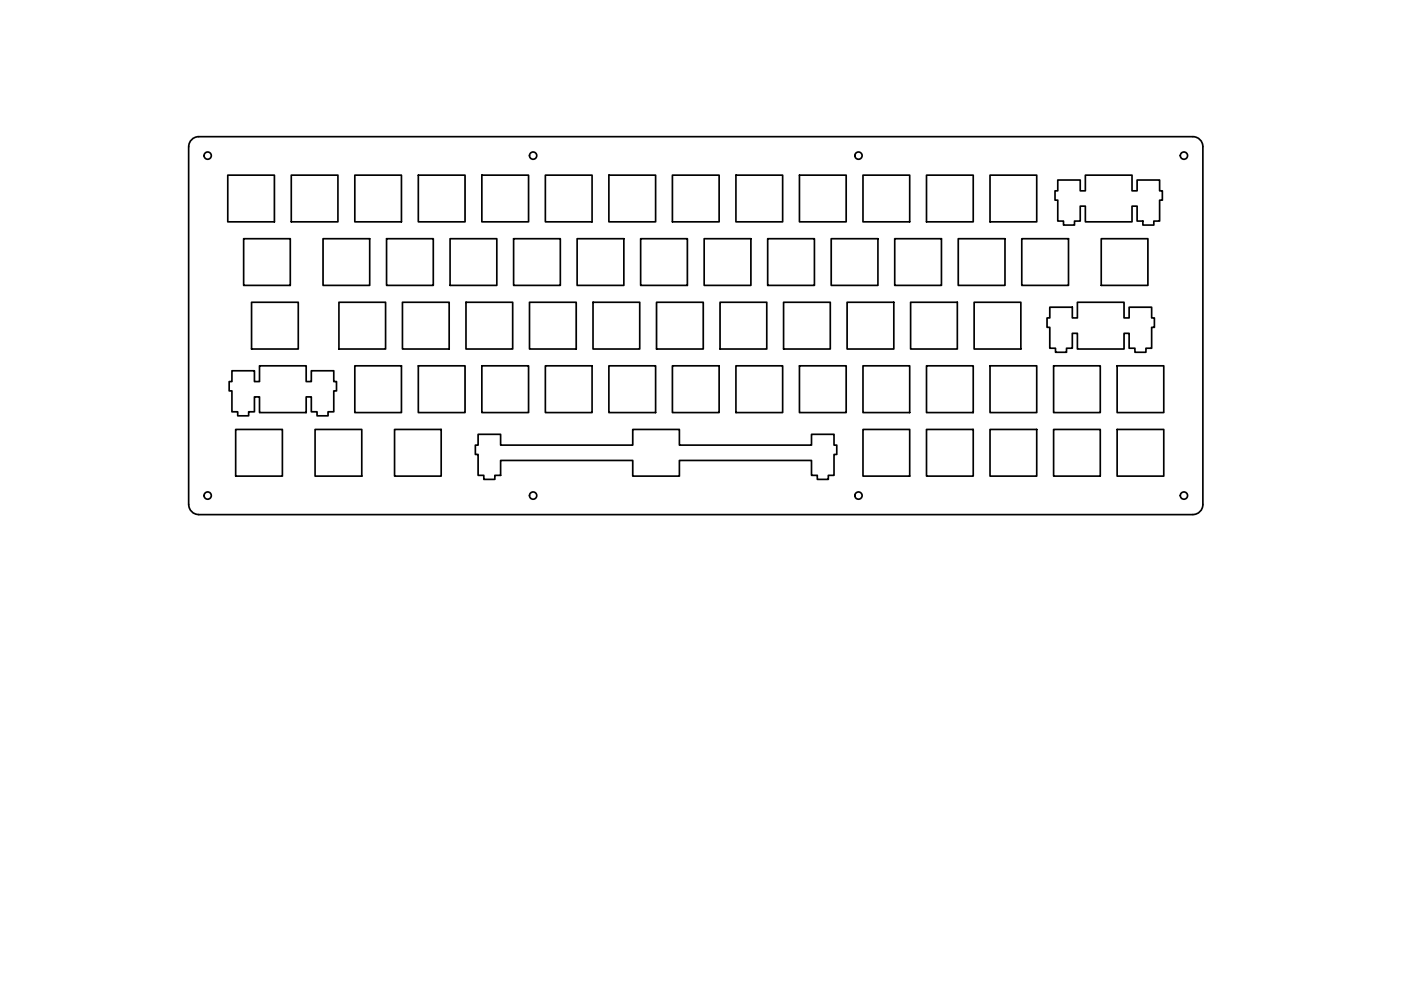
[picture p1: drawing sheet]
<svg xmlns="http://www.w3.org/2000/svg" width="420mm" height="297mm" viewBox="0 0 420 297" stroke-linecap="round" stroke-linejoin="round" font-family="sans-serif">
<!-- layer: Visible -->
<g fill="none" stroke="#000" stroke-width=".51">
<path d="M68.3 52.5h14v14h-14zM87.4 52.5h13.9v14h-13.9zM106.4 52.5h14v14h-14zM125.5 52.5h14v14h-14zM144.5 52.5h14v14h-14zM163.6 52.5h14v14h-14zM182.6 52.5h14v14h-14zM201.7 52.5h14v14h-14zM220.7 52.5h14v14h-14zM239.8 52.5h14v14h-14zM258.8 52.5h14v14h-14zM277.9 52.5h14v14h-14z"/>
<path d="M296.9 52.5h14v14h-14zM317.2 54h6.8v3.2h1.5v-4.7h14v4.7h1.5v-3.2h6.8v3.2h.8v2.8h-.8v6.3h-1.8v1.2h-3.2v-1.2h-1.8v-4.5h-1.5v4.7h-14v-4.7h-1.5v4.5h-1.8v1.2h-3.3v-1.2h-1.7v-6.3h-.8v-2.8h.8zM357.7 41h-298.1a2.99 2.99 0 0 0-3 3v107.2a3 3 0 0 0 3 3h298.1M357.7 41a2.99 2.99 0 0 1 3 3v107.2a2.99 2.99 0 0 1-3 3M73.1 71.6h14v13.9h-14zM96.9 71.6h14v13.9h-14zM115.9 71.6h14v13.9h-14zM135 71.6h14v13.9h-14zM154 71.6h14v13.9h-14zM173.1 71.6h14v13.9h-14zM192.1 71.6h14v13.9h-14zM211.2 71.6h14v13.9h-14z"/>
<path d="M230.2 71.6h14v13.9h-14zM249.3 71.6h14v13.9h-14zM268.3 71.6h14v13.9h-14zM287.4 71.6h14v13.9h-14zM306.4 71.6h14v13.9h-14zM330.3 71.6h14v13.9h-14zM75.4 90.6h14.1v14h-14.1zM101.6 90.6h14v14h-14zM120.7 90.6h14v14h-14zM139.7 90.6h14.1v14h-14.1zM158.8 90.6h14v14h-14zM177.8 90.6h14.1v14h-14.1z"/>
<path d="M196.9 90.6h14v14h-14zM215.9 90.6h14.1v14h-14.1zM235 90.6h14v14h-14zM254 90.6h14.1v14h-14.1zM273.1 90.6h14v14h-14zM292.1 90.6h14.1v14h-14.1zM314.8 92.1h6.8v3.2h1.5v-4.7h14v4.7h1.5v-3.2h6.8v3.2h.8v2.8h-.8v6.3h-1.7v1.2h-3.3v-1.2h-1.8v-4.5h-1.5v4.7h-14v-4.7h-1.5v4.5h-1.8v1.2h-3.3v-1.2h-1.7v-6.3h-.8v-2.8h.8zM69.6 111.1h6.7v3.3h1.5v-4.7h14v4.7h1.6v-3.3h6.7v3.3h.8v2.8h-.8v6.2h-1.7v1.2h-3.3v-1.2h-1.7v-4.4h-1.6v4.7h-14v-4.7h-1.5v4.4h-1.7v1.2h-3.3v-1.2h-1.7v-6.2h-.9v-2.8h.9zM106.4 109.7h14v14h-14zM125.5 109.7h14v14h-14zM144.5 109.7h14v14h-14zM163.6 109.7h14v14h-14z"/>
<path d="M182.6 109.7h14v14h-14zM201.7 109.7h14v14h-14zM220.7 109.7h14v14h-14zM239.8 109.7h14v14h-14zM258.8 109.7h14v14h-14zM277.9 109.7h14v14h-14zM296.9 109.7h14v14h-14zM316 109.7h14v14h-14zM335 109.7h14v14h-14zM70.7 128.7h14v14h-14zM94.5 128.7h14v14h-14zM118.3 128.7h14v14h-14z"/>
<path d="M143.4 130.2h6.7v3.2h39.7v-4.7h14v4.7h39.6v-3.2h6.7v3.2h.9v2.8h-.9v6.3h-1.7v1.2h-3.3v-1.2h-1.7v-4.5h-39.6v4.7h-14v-4.7h-39.7v4.5h-1.7v1.2h-3.3v-1.2h-1.7v-6.3h-.8v-2.8h.8zM258.8 128.7h14v14h-14zM277.9 128.7h14v14h-14zM296.9 128.7h14v14h-14zM316 128.7h14v14h-14zM335 128.7h14v14h-14z"/>
<circle cx="62.3" cy="46.6" r="1.09"/>
<circle cx="159.9" cy="46.6" r="1.09"/>
<circle cx="257.5" cy="46.6" r="1.09"/>
<circle cx="355.1" cy="46.6" r="1.09"/>
<circle cx="62.3" cy="148.5" r="1.09"/>
<circle cx="159.9" cy="148.5" r="1.09"/>
<circle cx="257.5" cy="148.5" r="1.09"/>
<circle cx="355.1" cy="148.5" r="1.09"/>
</g>
</svg>
